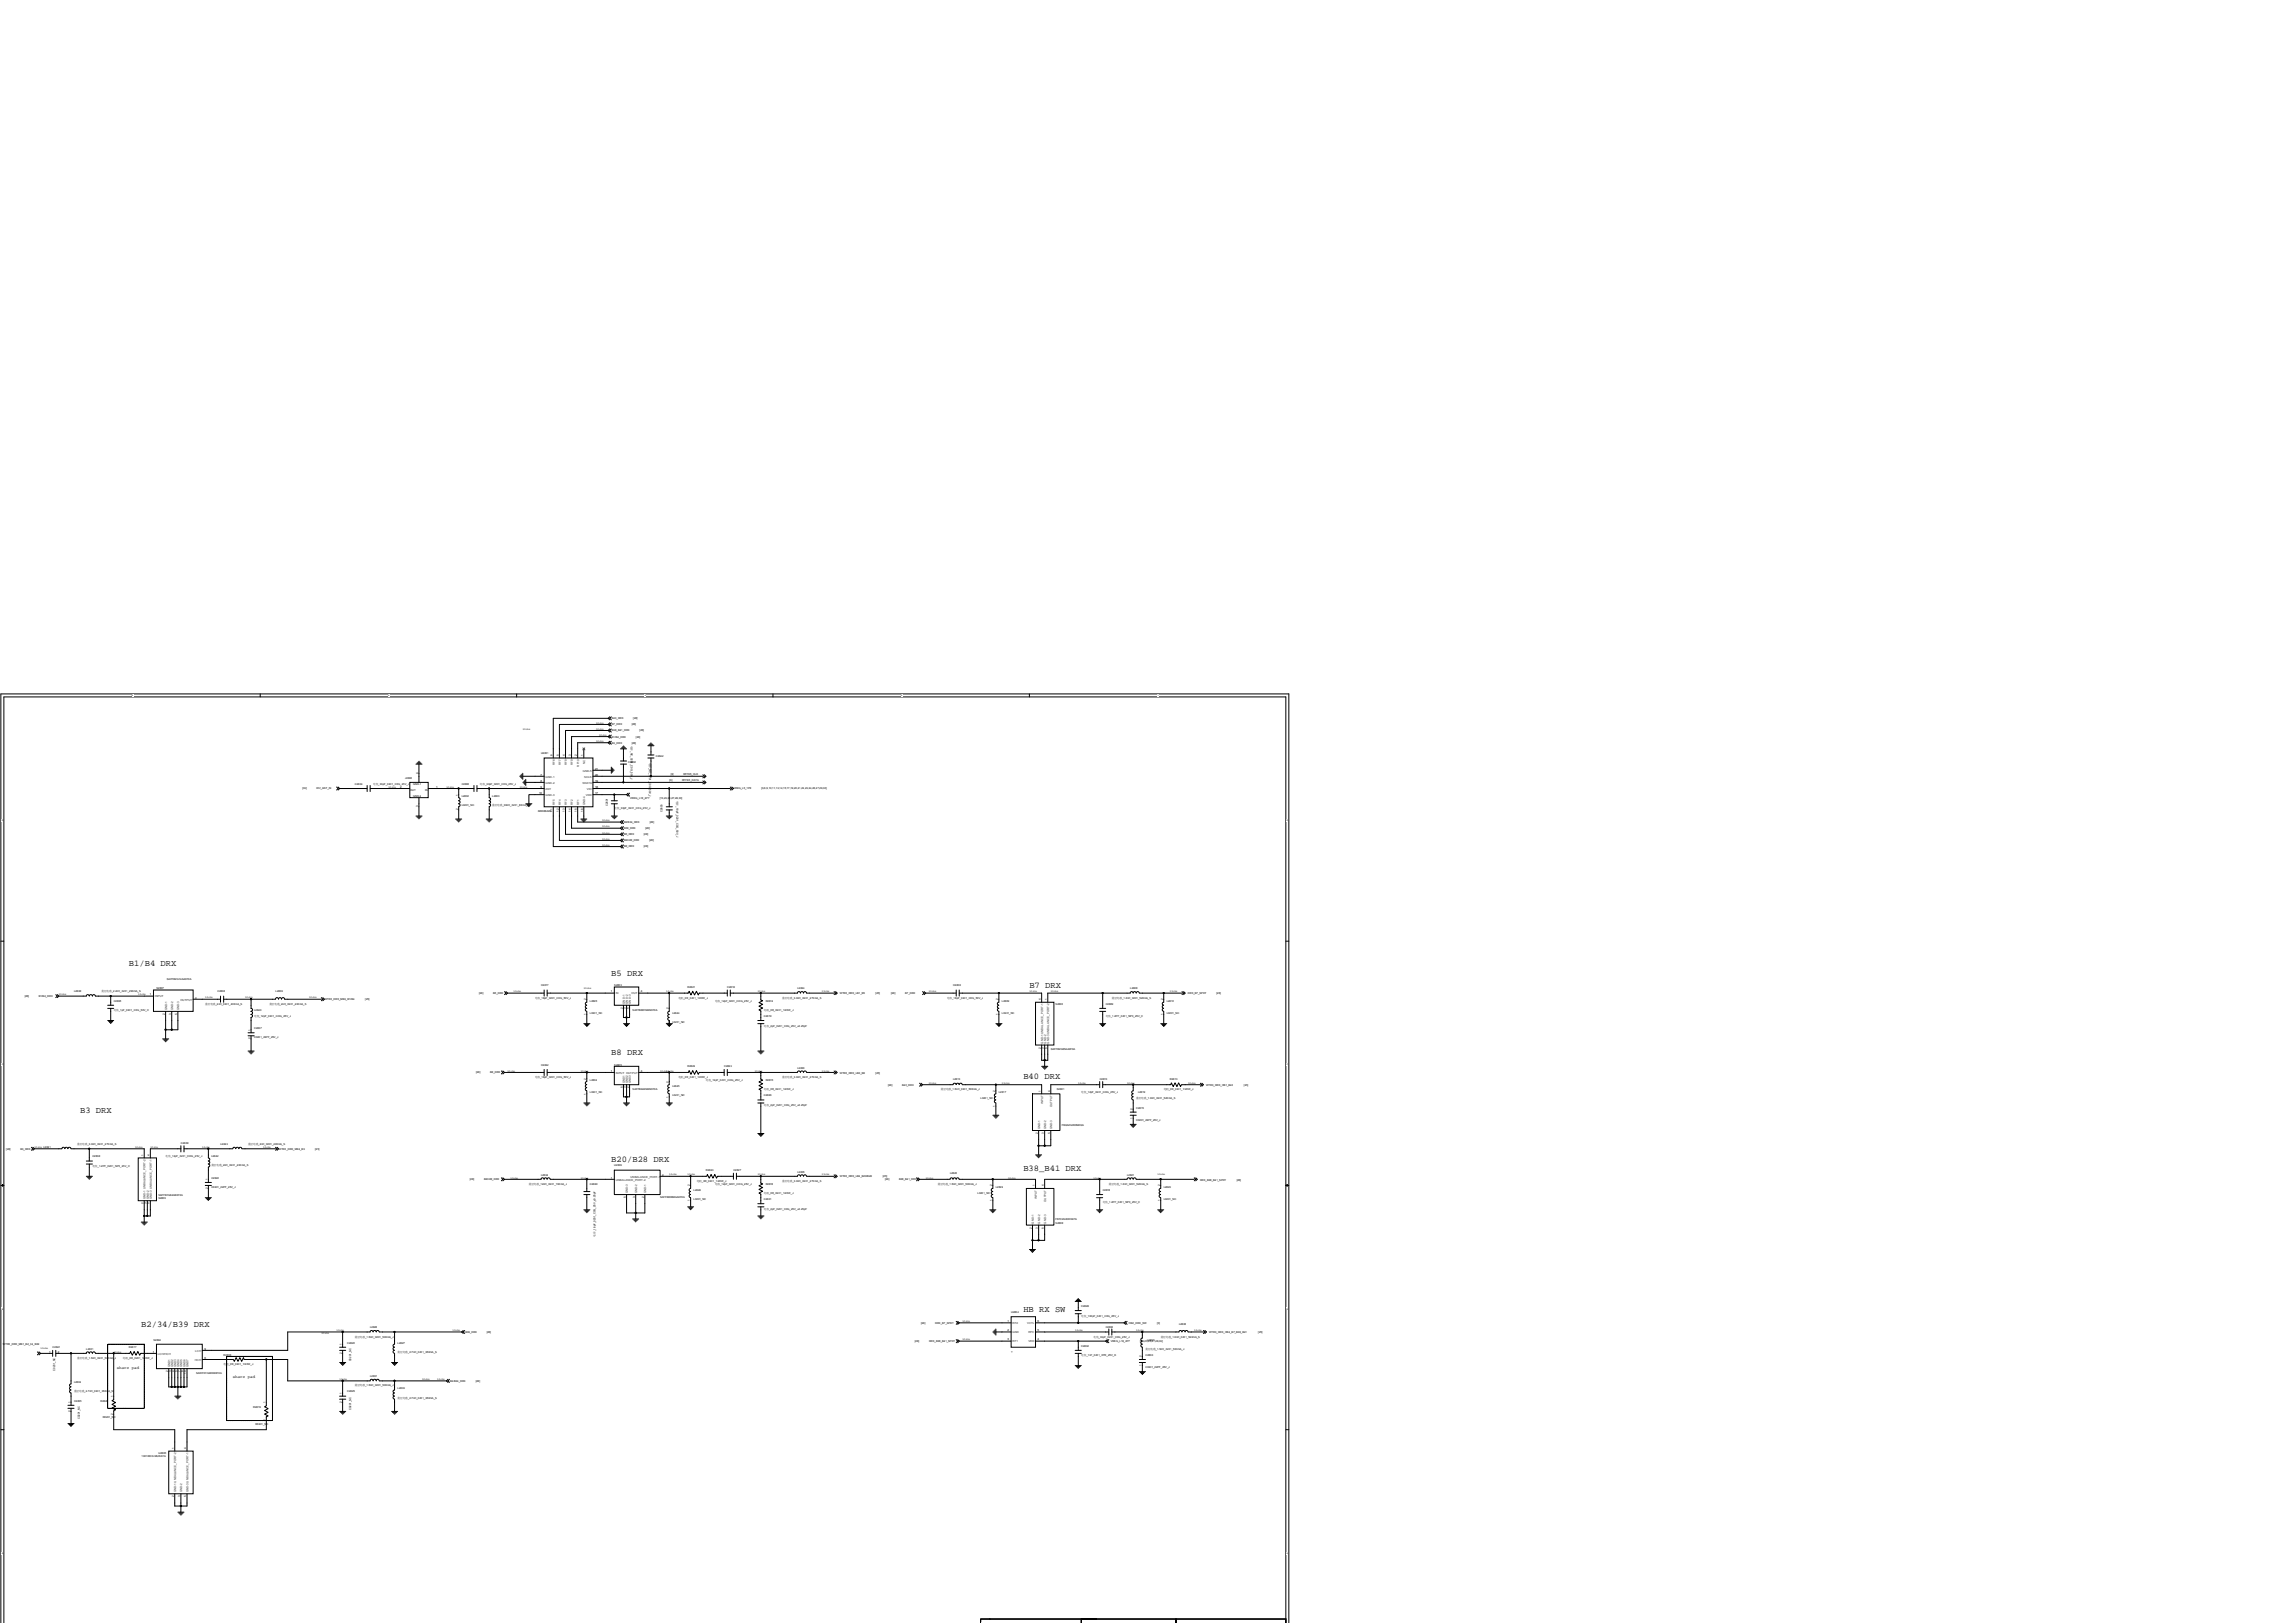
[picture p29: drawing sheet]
<svg xmlns="http://www.w3.org/2000/svg" width="420mm" height="297mm" viewBox="0 0 420 297" stroke-linecap="round" stroke-linejoin="round" font-family="sans-serif">
<defs><g id="words">
<g font-size="1.6">
<text x="23.6" y="176.9">B1/B4 DRX</text>
<text x="111.9" y="178.6">B5 DRX</text>
<text x="188.5" y="180.8">B7 DRX</text>
<text x="111.9" y="193.1">B8 DRX</text>
<text x="187.4" y="197.5">B40 DRX</text>
<text x="14.7" y="203.7">B3 DRX</text>
<text x="111.9" y="212.6">B20/B28 DRX</text>
<text x="187.4" y="214.3">B38_B41 DRX</text>
<text x="25.9" y="242.8">B2/34/B39 DRX</text>
<text x="187.4" y="240">HB RX SW</text>
</g>
<g font-size=".8">
<text x="21.4" y="250.5">share pad</text>
<text x="42.6" y="252.2">share pad</text>
</g>
<g font-size=".5">
<text x="112" y="131.6">B40_DRX</text>
<text x="115.9" y="131.6">[28]</text>
<text x="95.7" y="133.5">50ohm</text>
<text x="109.1" y="132.4">50ohm</text>
<text x="109.1" y="133.5">50ohm</text>
<text x="109.1" y="135.8">50ohm</text>
<text x="109.7" y="134.7">50ohm</text>
<text x="112" y="135">B1/B4_DRX</text>
<text x="112" y="133.9">B38_B41_DRX</text>
<text x="112" y="132.7">B7_DRX</text>
<text x="112" y="136.1">B3_DRX</text>
<text x="115.5" y="136.5" transform="rotate(90 115.5 136.5)">电容_NC_0201_C0G_50V_J</text>
<text x="115.6" y="132.7">[28]</text>
<text x="115.6" y="136.1">[28]</text>
<text x="116.4" y="135">[28]</text>
<text x="117.1" y="133.9">[28]</text>
<text x="65" y="143.6">C2834</text>
<text x="68.3" y="143.6">电容_33pF_0201_C0G_25V_J</text>
<text x="74.2" y="142.5">J2800</text>
<text x="75.6" y="143.6">GND-1</text>
<text x="76.6" y="141.7" transform="rotate(-90 76.6 141.7)">4</text>
<text x="84.5" y="143.6">C2800</text>
<text x="87.9" y="143.6">电容_33pF_0201_C0G_25V_J</text>
<text x="99" y="141.9">7</text>
<text x="99" y="143.1">8</text>
<text x="99" y="138">U2801</text>
<text x="101.2" y="138.3" transform="rotate(-90 101.2 138.3)">6</text>
<text x="102.3" y="138.3" transform="rotate(-90 102.3 138.3)">5</text>
<text x="103.4" y="138.3" transform="rotate(-90 103.4 138.3)">4</text>
<text x="104.5" y="138.3" transform="rotate(-90 104.5 138.3)">3</text>
<text x="105.6" y="138.3" transform="rotate(-90 105.6 138.3)">2</text>
<text x="106.8" y="138.3" transform="rotate(-90 106.8 138.3)">1</text>
<text x="108.9" y="141.9">20</text>
<text x="108.9" y="143.1">19</text>
<text x="108.9" y="140.8">21</text>
<text x="115" y="139.7">C2802</text>
<text x="118.8" y="139.6" transform="rotate(90 118.8 139.6)">电容_NC_0201_C0G_50V_J</text>
<text x="120.1" y="138.6">C2842</text>
<text x="122.6" y="142.9">[3]</text>
<text x="122.8" y="141.9">[3]</text>
<text x="124.9" y="142.9">RFFE5_DATA</text>
<text x="125.1" y="141.9">RFFE5_CLK</text>
<text x="55.4" y="144.5">[33]</text>
<text x="57.9" y="144.5">DIV_ANT_IN</text>
<text x="71.1" y="144.2">50ohm</text>
<text x="73.2" y="144.2">2</text>
<text x="75.1" y="144.8">OUT</text>
<text x="75.6" y="145.9">GND-2</text>
<text x="76.6" y="147.8" transform="rotate(-90 76.6 147.8)">3</text>
<text x="77.8" y="144.8">IN</text>
<text x="79.9" y="144.2">1</text>
<text x="81.7" y="144.2">50ohm</text>
<text x="83.9" y="148.3" transform="rotate(-90 83.9 148.3)">2</text>
<text x="83.9" y="145.6" transform="rotate(-90 83.9 145.6)">1</text>
<text x="84.5" y="145.9">L2802</text>
<text x="84.5" y="147.6">L0201_NC</text>
<text x="90.1" y="145.9">L2803</text>
<text x="90.1" y="147.6">叠层电感_39nH_0201_80mA_J</text>
<text x="95.2" y="144.2">50ohm</text>
<text x="98.5" y="148.7">MXD86A0S</text>
<text x="98.7" y="145.3">10</text>
<text x="99" y="144.2">9</text>
<text x="101.2" y="148.6" transform="rotate(-90 101.2 148.6)">11</text>
<text x="102.3" y="148.6" transform="rotate(-90 102.3 148.6)">12</text>
<text x="103.4" y="148.6" transform="rotate(-90 103.4 148.6)">13</text>
<text x="104.5" y="148.6" transform="rotate(-90 104.5 148.6)">14</text>
<text x="105.6" y="148.6" transform="rotate(-90 105.6 148.6)">15</text>
<text x="106.8" y="148.6" transform="rotate(-90 106.8 148.6)">16</text>
<text x="108.9" y="144.2">18</text>
<text x="108.9" y="145.3">17</text>
<text x="111.3" y="147.5" transform="rotate(-90 111.3 147.5)">C2801</text>
<text x="112.5" y="148.1">电容_33pF_0201_C0G_25V_J</text>
<text x="115.4" y="146.2">VREG_L18_2P7</text>
<text x="120.8" y="146.2">[13,23,25,27,28,33]</text>
<text x="121.3" y="148.6" transform="rotate(-90 121.3 148.6)">C2803</text>
<text x="123.9" y="146.6" transform="rotate(90 123.9 146.6)">电容_18pF_0201_C0G_50V_J</text>
<text x="134.3" y="144.4">VREG_L5_1P8</text>
<text x="139.4" y="144.4">[3,6,9,10,11,13,14,15,17,19,20,21,22,23,24,26,27,29,30]</text>
<text x="110.2" y="151.4">50ohm</text>
<text x="110.2" y="154.8">50ohm</text>
<text x="110.2" y="152.5">50ohm</text>
<text x="110.2" y="150.3">50ohm</text>
<text x="110.2" y="153.6">50ohm</text>
<text x="114.2" y="152.9">B5_DRX</text>
<text x="114.2" y="155.1">B8_DRX</text>
<text x="114.2" y="150.6">B2/B34_DRX</text>
<text x="114.2" y="151.7">B39_DRX</text>
<text x="114.2" y="154">B20/28_DRX</text>
<text x="117.9" y="152.9">[28]</text>
<text x="117.9" y="155.1">[28]</text>
<text x="118.2" y="151.7">[28]</text>
<text x="118.9" y="154">[28]</text>
<text x="118.9" y="150.6">[28]</text>
<text x="30.6" y="179.4">SAFFB2G14AA0F0A</text>
<text x="4.5" y="182.5">[28]</text>
<text x="7.1" y="182.5">B1/B4_DRX</text>
<text x="10.8" y="182.2">50ohm</text>
<text x="13.6" y="181.6">L2838</text>
<text x="18.6" y="181.6">叠层电感_2.2nH_0201_290mA_S</text>
<text x="20.8" y="183.3">C2835</text>
<text x="20.8" y="185.1">电容_1pF_0201_C0G_50V_C</text>
<text x="25.3" y="182.2">50ohm</text>
<text x="27.4" y="182.2">1</text>
<text x="28.6" y="181.1">S2807</text>
<text x="30.2" y="185.8" transform="rotate(-90 30.2 185.8)">2</text>
<text x="31.3" y="185.8" transform="rotate(-90 31.3 185.8)">3</text>
<text x="32.4" y="185.8" transform="rotate(-90 32.4 185.8)">5</text>
<text x="35.7" y="182.8">4</text>
<text x="37.6" y="182.7">50ohm</text>
<text x="37.6" y="183.9">叠层电感_2nH_0201_400mA_S</text>
<text x="39.8" y="181.6">C2836</text>
<text x="44.9" y="182.7">50ohm</text>
<text x="46.5" y="185">L2840</text>
<text x="49.3" y="183.9">叠层电感_2nH_0201_400mA_S</text>
<text x="50.5" y="181.6">L2839</text>
<text x="56.6" y="182.7">50ohm</text>
<text x="59.4" y="183.1">WTR0_DRX_MB3_B1/B4</text>
<text x="66.9" y="183.1">[25]</text>
<text x="87.7" y="181.9">[28]</text>
<text x="90.3" y="181.9">B5_DRX</text>
<text x="94" y="181.6">50ohm</text>
<text x="97.9" y="182.8">电容_18pF_0201_C0G_50V_J</text>
<text x="99" y="180.5">C2817</text>
<text x="106.9" y="181">50ohm</text>
<text x="107.3" y="185.8" transform="rotate(-90 107.3 185.8)">1</text>
<text x="107.3" y="183" transform="rotate(-90 107.3 183)">2</text>
<text x="108" y="183.3">L2825</text>
<text x="108" y="185.5">L0201_NC</text>
<text x="111.8" y="181.6">1</text>
<text x="112.5" y="180.5">S2803</text>
<text x="114" y="184.7" transform="rotate(-90 114 184.7)">2</text>
<text x="114.6" y="184.7" transform="rotate(-90 114.6 184.7)">3</text>
<text x="115.1" y="184.7" transform="rotate(-90 115.1 184.7)">5</text>
<text x="115.8" y="185">SAFFB881MAN0F0A</text>
<text x="117.3" y="181.6">4</text>
<text x="122" y="181.6">50ohm</text>
<text x="122.4" y="184.7" transform="rotate(-90 122.4 184.7)">2</text>
<text x="123.1" y="185.5">L2844</text>
<text x="124.2" y="182.8">电阻_0R_0201_1/20W_J</text>
<text x="125.9" y="180.8">R2821</text>
<text x="130.9" y="183.3">电容_12pF_0201_COG_25V_J</text>
<text x="133.1" y="180.8">C2818</text>
<text x="138.7" y="181.6">50ohm</text>
<text x="139.9" y="185">电阻_0R_0201_1/20W_J</text>
<text x="140.2" y="183.3">R2814</text>
<text x="143.2" y="182.8">叠层电感_3.3nH_0201_270mA_S</text>
<text x="146" y="181.1">L2824</text>
<text x="150.5" y="181.6">50ohm</text>
<text x="153.8" y="182">WTR0_DRX_LB1_B5</text>
<text x="160.3" y="182">[25]</text>
<text x="163.1" y="181.9">[28]</text>
<text x="165.7" y="181.9">B7_DRX</text>
<text x="170" y="181.6">50ohm</text>
<text x="173.4" y="182.8">电容_18pF_0201_C0G_50V_J</text>
<text x="174.5" y="180.5">C2808</text>
<text x="182.7" y="185.8" transform="rotate(-90 182.7 185.8)">1</text>
<text x="182.7" y="183" transform="rotate(-90 182.7 183)">2</text>
<text x="183.4" y="183.3">L2809</text>
<text x="183.4" y="185.5">L0201_NC</text>
<text x="188.5" y="181.6">50ohm</text>
<text x="190.6" y="183" transform="rotate(-90 190.6 183)">4</text>
<text x="191.7" y="183" transform="rotate(-90 191.7 183)">1</text>
<text x="192.4" y="181.6">50ohm</text>
<text x="193.3" y="183.9">S2800</text>
<text x="202.4" y="183.9">C2809</text>
<text x="203.5" y="182.8">叠层电感_1.0nH_0201_520mA_S</text>
<text x="206.9" y="181.1">L2808</text>
<text x="212.9" y="185.8" transform="rotate(-90 212.9 185.8)">1</text>
<text x="212.9" y="183" transform="rotate(-90 212.9 183)">2</text>
<text x="213.6" y="183.3">L2810</text>
<text x="213.6" y="185.5">L0201_NC</text>
<text x="214.2" y="181.6">50ohm</text>
<text x="217.5" y="182">DRX_B7_SPDT</text>
<text x="222.7" y="182">[28]</text>
<text x="45.8" y="190.2" transform="rotate(-90 45.8 190.2)">2</text>
<text x="45.8" y="188.6" transform="rotate(-90 45.8 188.6)">1</text>
<text x="46.5" y="186.1">电容_12pF_0201_COG_25V_J</text>
<text x="46.5" y="188.3">C2837</text>
<text x="46.5" y="190">C0201_22PF_25V_J</text>
<text x="122.4" y="187.5" transform="rotate(-90 122.4 187.5)">1</text>
<text x="123.1" y="187.2">L0201_NC</text>
<text x="139.9" y="186.1">C2819</text>
<text x="139.9" y="187.9">电容_2pF_0201_C0G_25V_±0.25pF</text>
<text x="190.6" y="191.9" transform="rotate(-90 190.6 191.9)">2</text>
<text x="191.1" y="191.9" transform="rotate(-90 191.1 191.9)">3</text>
<text x="191.7" y="191.9" transform="rotate(-90 191.7 191.9)">5</text>
<text x="202.4" y="186.1">电容_1.2PF_0201_NP0_25V_C</text>
<text x="87.2" y="196.4">[28]</text>
<text x="89.7" y="196.4">B8_DRX</text>
<text x="92.9" y="196.1">50ohm</text>
<text x="97.9" y="197.3">电容_18pF_0201_C0G_50V_J</text>
<text x="99" y="195.1">C2822</text>
<text x="106.3" y="196.1">50ohm</text>
<text x="107.3" y="197.6" transform="rotate(-90 107.3 197.6)">2</text>
<text x="108" y="197.8">L2832</text>
<text x="111.8" y="196.2">1</text>
<text x="112.5" y="195.1">S2805</text>
<text x="117.3" y="196.2">4</text>
<text x="120.8" y="196.1">50ohm</text>
<text x="122" y="196.1">50ohm</text>
<text x="124.2" y="197.3">电阻_0R_0201_1/20W_J</text>
<text x="125.9" y="195.3">R2822</text>
<text x="129.2" y="197.8">电容_12pF_0201_COG_25V_J</text>
<text x="132.6" y="195.3">C2823</text>
<text x="138.2" y="196.1">50ohm</text>
<text x="140.2" y="197.8">R2815</text>
<text x="143.2" y="197.3">叠层电感_3.3nH_0201_270mA_S</text>
<text x="146" y="195.6">L2830</text>
<text x="150.5" y="196.1">50ohm</text>
<text x="153.8" y="196.5">WTR0_DRX_LB3_B8</text>
<text x="160.3" y="196.5">[25]</text>
<text x="174.5" y="197.6">L2813</text>
<text x="192.4" y="192.3">SAFFB2G65AA0F0A</text>
<text x="201.3" y="197.6">C2813</text>
<text x="214.2" y="197.6">R2813</text>
<text x="107.3" y="200.3" transform="rotate(-90 107.3 200.3)">1</text>
<text x="108" y="200.1">L0201_NC</text>
<text x="114" y="199.2" transform="rotate(-90 114 199.2)">5</text>
<text x="114.6" y="199.2" transform="rotate(-90 114.6 199.2)">3</text>
<text x="115.1" y="199.2" transform="rotate(-90 115.1 199.2)">2</text>
<text x="115.8" y="199.5">SAFFB942MAN0F0A</text>
<text x="122.4" y="200.9" transform="rotate(-90 122.4 200.9)">1</text>
<text x="122.4" y="198.1" transform="rotate(-90 122.4 198.1)">2</text>
<text x="123.1" y="199">L2845</text>
<text x="123.1" y="200.6">L0201_NC</text>
<text x="139.9" y="200.6">C2826</text>
<text x="139.9" y="202.4">电容_2pF_0201_C0G_25V_±0.25pF</text>
<text x="139.9" y="199.5">电阻_0R_0201_1/20W_J</text>
<text x="162.6" y="198.7">[28]</text>
<text x="165.2" y="198.7">B40_DRX</text>
<text x="170" y="198.4">50ohm</text>
<text x="172.3" y="199.5">叠层电感_1.5nH_0201_500mA_J</text>
<text x="179.5" y="201.2">L0201_NC</text>
<text x="182.2" y="202.5" transform="rotate(-90 182.2 202.5)">1</text>
<text x="182.2" y="199.8" transform="rotate(-90 182.2 199.8)">2</text>
<text x="182.9" y="200.1">L2817</text>
<text x="183.4" y="198.4">50ohm</text>
<text x="190.6" y="199.8" transform="rotate(-90 190.6 199.8)">1</text>
<text x="192.2" y="199.8" transform="rotate(-90 192.2 199.8)">4</text>
<text x="193.5" y="199.5">S2801</text>
<text x="197.4" y="198.4">50ohm</text>
<text x="198" y="200.1">电容_12pF_0201_COG_25V_J</text>
<text x="206.3" y="198.4">50ohm</text>
<text x="207.3" y="203.2" transform="rotate(-90 207.3 203.2)">2</text>
<text x="208" y="201.2">叠层电感_1.0nH_0201_520mA_S</text>
<text x="208" y="202.9">C2815</text>
<text x="208.4" y="200.1">L2819</text>
<text x="213.1" y="199.5">电阻_0R_0201_1/20W_J</text>
<text x="217.5" y="198.4">50ohm</text>
<text x="220.8" y="198.7">WTR0_DRX_HB1_B40</text>
<text x="227.7" y="198.7">[25]</text>
<text x="14.1" y="209.6">叠层电感_3.3nH_0201_270mA_S</text>
<text x="33.1" y="209.3">C2839</text>
<text x="40.4" y="209.6">L2843</text>
<text x="45.4" y="209.6">叠层电感_2nH_0201_400mA_S</text>
<text x="190" y="207.6" transform="rotate(-90 190 207.6)">2</text>
<text x="191.1" y="207.6" transform="rotate(-90 191.1 207.6)">3</text>
<text x="192.2" y="207.6" transform="rotate(-90 192.2 207.6)">5</text>
<text x="194.4" y="206">F6QA2G350M2QA</text>
<text x="207.3" y="204.8" transform="rotate(-90 207.3 204.8)">1</text>
<text x="208" y="205.1">C0201_22PF_25V_J</text>
<text x="1.2" y="210.4">[28]</text>
<text x="3.7" y="210.4">B3_DRX</text>
<text x="6.3" y="210.1">50ohm L2841</text>
<text x="16.9" y="211.8">C2838</text>
<text x="16.9" y="213.6">电容_1.2PF_0201_NP0_25V_C</text>
<text x="24.7" y="210.1">50ohm</text>
<text x="26.3" y="211.5" transform="rotate(-90 26.3 211.5)">1</text>
<text x="27.4" y="211.5" transform="rotate(-90 27.4 211.5)">4</text>
<text x="27.5" y="210.1">50ohm</text>
<text x="30.3" y="211.8">电容_12pF_0201_COG_25V_J</text>
<text x="37" y="210.1">50ohm</text>
<text x="38.7" y="211.8">L2842</text>
<text x="38.7" y="213.5">叠层电感_2nH_0201_400mA_S</text>
<text x="38.7" y="215.7">C2840</text>
<text x="48.2" y="210.1">50ohm</text>
<text x="51.1" y="210.5">WTR0_DRX_MB2_B3</text>
<text x="57.7" y="210.5">[25]</text>
<text x="93.5" y="215.7">50ohm</text>
<text x="99" y="215.2">L2834</text>
<text x="106.3" y="215.7">50ohm</text>
<text x="111.8" y="215.7">1</text>
<text x="112.5" y="213.5">U2803</text>
<text x="121.2" y="215.2">4</text>
<text x="122.5" y="215.1">50ohm</text>
<text x="125.9" y="215.1">50ohm</text>
<text x="129.2" y="214.3">R2823</text>
<text x="134.3" y="214.3">C2827</text>
<text x="138.7" y="215.1">50ohm</text>
<text x="146" y="214.6">L2835</text>
<text x="150.5" y="215.1">50ohm</text>
<text x="153.8" y="215.5">WTR0_DRX_LB2_B20/B28</text>
<text x="161.6" y="215.5">[25]</text>
<text x="169.5" y="215.7">50ohm</text>
<text x="173.9" y="214.9">L2820</text>
<text x="184.6" y="215.7">50ohm</text>
<text x="200.2" y="215.7">50ohm</text>
<text x="206.3" y="215.2">L2821</text>
<text x="211.9" y="215.1">50ohm</text>
<text x="26.3" y="220.4" transform="rotate(-90 26.3 220.4)">2</text>
<text x="26.8" y="220.4" transform="rotate(-90 26.8 220.4)">3</text>
<text x="27.4" y="220.4" transform="rotate(-90 27.4 220.4)">5</text>
<text x="29" y="219.5">S2806</text>
<text x="29" y="218.9">SAFFB1G84AB0F0A</text>
<text x="38" y="217.6" transform="rotate(-90 38 217.6)">2</text>
<text x="38" y="216" transform="rotate(-90 38 216)">1</text>
<text x="38.7" y="217.4">C0201_22PF_25V_J</text>
<text x="86" y="216">[28]</text>
<text x="88.6" y="216">B20/28_DRX</text>
<text x="96.8" y="216.9">叠层电感_12nH_0201_160mA_J</text>
<text x="108" y="216.9">C2829</text>
<text x="114.6" y="219.3" transform="rotate(-90 114.6 219.3)">5</text>
<text x="116.3" y="219.3" transform="rotate(-90 116.3 219.3)">3</text>
<text x="117.9" y="219.3" transform="rotate(-90 117.9 219.3)">2</text>
<text x="120.9" y="219.2">SAFFB806MAA0F0A</text>
<text x="126.3" y="219.9" transform="rotate(-90 126.3 219.9)">1</text>
<text x="126.3" y="217.1" transform="rotate(-90 126.3 217.1)">2</text>
<text x="127" y="218">L2846</text>
<text x="127" y="219.6">L0201_NC</text>
<text x="127.6" y="216.3">电阻_0R_0201_1/20W_J</text>
<text x="130.9" y="216.9">电容_12pF_0201_COG_25V_J</text>
<text x="139.9" y="218.5">电阻_0R_0201_1/20W_J</text>
<text x="139.9" y="219.6">C2831</text>
<text x="139.9" y="221.4">电容_2pF_0201_C0G_25V_±0.25pF</text>
<text x="140.2" y="216.9">R2816</text>
<text x="143.2" y="216.3">叠层电感_3.3nH_0201_270mA_S</text>
<text x="162" y="216">[28]</text>
<text x="164.6" y="216">B38_B41_DRX</text>
<text x="171.7" y="216.9">叠层电感_1.5nH_0201_500mA_J</text>
<text x="179" y="218.5">L0201_NC</text>
<text x="181.6" y="219.9" transform="rotate(-90 181.6 219.9)">1</text>
<text x="181.6" y="217.1" transform="rotate(-90 181.6 217.1)">2</text>
<text x="182.3" y="217.4">L2822</text>
<text x="189.5" y="217.1" transform="rotate(-90 189.5 217.1)">1</text>
<text x="191.1" y="217.1" transform="rotate(-90 191.1 217.1)">4</text>
<text x="201.9" y="218">C2816</text>
<text x="201.9" y="220.2">电容_1.2PF_0201_NP0_25V_C</text>
<text x="203" y="216.9">叠层电感_1.0nH_0201_520mA_S</text>
<text x="212.4" y="219.9" transform="rotate(-90 212.4 219.9)">1</text>
<text x="212.4" y="217.1" transform="rotate(-90 212.4 217.1)">2</text>
<text x="213.1" y="217.4">L2823</text>
<text x="213.1" y="219.6">L0201_NC</text>
<text x="219.7" y="216.1">DRX_B38_B41_SPDT</text>
<text x="226.4" y="216.1">[28]</text>
<text x="109" y="226.4" transform="rotate(-90 109 226.4)">电容_1.8pF_0201_C0G_25V_±0.25pF</text>
<text x="188.9" y="224.9" transform="rotate(-90 188.9 224.9)">2</text>
<text x="190" y="224.9" transform="rotate(-90 190 224.9)">3</text>
<text x="191.1" y="224.9" transform="rotate(-90 191.1 224.9)">5</text>
<text x="193.3" y="224">S2808</text>
<text x="193.3" y="223.3">F6FC2G600H4PA</text>
<text x="198" y="239.2">C2828</text>
<text x="28.1" y="245.3">S2804</text>
<text x="58.8" y="244.2">50ohm</text>
<text x="61.6" y="243.6">50ohm</text>
<text x="63.6" y="245.9">C2820</text>
<text x="65" y="244.8">叠层电感_1.5nH_0201_500mA_J</text>
<text x="67.8" y="243.1">L2826</text>
<text x="72.8" y="245.9">L2827</text>
<text x="82.9" y="243.6">50ohm</text>
<text x="85.2" y="243.9">B39_DRX</text>
<text x="89.1" y="243.9">[28]</text>
<text x="167.5" y="245.6">[28]</text>
<text x="168.6" y="242.3">[28]</text>
<text x="170.1" y="245.6">DRX_B38_B41_SPDT</text>
<text x="171.2" y="242.3">DRX_B7_SPDT</text>
<text x="176.2" y="242">50ohm</text>
<text x="176.2" y="245.3">50ohm</text>
<text x="184.5" y="242">1</text>
<text x="184.5" y="243.6">2</text>
<text x="184.5" y="245.3">3</text>
<text x="185.1" y="240.3">U2804</text>
<text x="190" y="245.3">4</text>
<text x="190" y="243.6">5</text>
<text x="190" y="242">6</text>
<text x="196.8" y="243.6">50ohm</text>
<text x="198" y="241">电容_100pF_0201_C0G_25V_J</text>
<text x="200.2" y="244.8">电容_33pF_0201_C0G_25V_J</text>
<text x="202.4" y="243.1">C2830</text>
<text x="203.3" y="245.6">VREG_L18_2P7</text>
<text x="206.7" y="242.3">HB2_DRX_SW</text>
<text x="208" y="243.6">50ohm</text>
<text x="208.8" y="245.6">[13,23,25,27,28,33]</text>
<text x="210" y="245.3">L2837</text>
<text x="211.8" y="242.3">[3]</text>
<text x="212.5" y="244.8">叠层电感_1.0nH_0201_520mA_S</text>
<text x="215.8" y="242.5">L2836</text>
<text x="218.6" y="243.6">50ohm</text>
<text x="221.4" y="244">WTR0_DRX_HB2_B7_B38_B41</text>
<text x="230.4" y="244">[25]</text>
<text x=".5" y="246.2">WTR0_DRX_MB1_B2_34_B39</text>
<text x="7.4" y="247">50ohm</text>
<text x="9" y="247.6">1</text>
<text x="9.6" y="246.7">C2841</text>
<text x="10.1" y="250.9" transform="rotate(-90 10.1 250.9)">C0201_NC</text>
<text x="10.6" y="247.6">2</text>
<text x="14.1" y="248.7">叠层电感_1.5nH_0201_500mA_J</text>
<text x="15.8" y="247">L2801</text>
<text x="20.8" y="247.5">50ohm</text>
<text x="22.5" y="248.7">电阻_0R_0201_1/20W_J</text>
<text x="23.6" y="246.7">R2817</text>
<text x="28" y="247.6">1</text>
<text x="30.8" y="251.2" transform="rotate(-90 30.8 251.2)">2</text>
<text x="31.3" y="251.2" transform="rotate(-90 31.3 251.2)">3</text>
<text x="31.9" y="251.2" transform="rotate(-90 31.9 251.2)">4</text>
<text x="32.4" y="251.2" transform="rotate(-90 32.4 251.2)">5</text>
<text x="33" y="251.2" transform="rotate(-90 33 251.2)">7</text>
<text x="33.6" y="251.2" transform="rotate(-90 33.6 251.2)">8</text>
<text x="34.1" y="251.5" transform="rotate(-90 34.1 251.5)">10</text>
<text x="35.9" y="251.5">SAWFD1G90KE0F0A</text>
<text x="37.4" y="248.7">6</text>
<text x="37.4" y="247">9</text>
<text x="40.9" y="248.1">R2818</text>
<text x="40.9" y="249.8">电阻_0R_0201_1/20W_J</text>
<text x="62.6" y="247.8" transform="rotate(-90 62.6 247.8)">2</text>
<text x="62.6" y="246.2" transform="rotate(-90 62.6 246.2)">1</text>
<text x="64.3" y="249.2" transform="rotate(-90 64.3 249.2)">C0201_NC</text>
<text x="72.8" y="247.6">叠层电感_2.7nH_0201_350mA_S</text>
<text x="185.1" y="247.6">?</text>
<text x="198" y="246.5">C2832</text>
<text x="198" y="248.2">电容_1nF_0201_X7R_25V_K</text>
<text x="209" y="250" transform="rotate(-90 209 250)">1</text>
<text x="209" y="248.4" transform="rotate(-90 209 248.4)">2</text>
<text x="209.7" y="247">叠层电感_1.5nH_0201_500mA_J</text>
<text x="209.7" y="248.1">C2833</text>
<text x="209.7" y="250.4">C0201_22PF_25V_J</text>
<text x="12.9" y="256.8" transform="rotate(-90 12.9 256.8)">1</text>
<text x="13.6" y="256.5">C2805</text>
<text x="13.6" y="253.2">L2804</text>
<text x="13.6" y="254.8">叠层电感_2.7nH_0201_350mA_S</text>
<text x="18.4" y="256.5">R2820</text>
<text x="20.7" y="255.7" transform="rotate(-90 20.7 255.7)">1</text>
<text x="46.4" y="257.6">R2819</text>
<text x="48.6" y="256.8" transform="rotate(-90 48.6 256.8)">1</text>
<text x="62.2" y="252.6">50ohm</text>
<text x="62.6" y="256.8" transform="rotate(-90 62.6 256.8)">2</text>
<text x="62.6" y="255.1" transform="rotate(-90 62.6 255.1)">1</text>
<text x="63.6" y="254.8">C2825</text>
<text x="65" y="253.7">叠层电感_1.5nH_0201_500mA_J</text>
<text x="67.8" y="252.1">L2831</text>
<text x="72.8" y="254.3">L2833</text>
<text x="72.8" y="256">叠层电感_2.7nH_0201_350mA_S</text>
<text x="77.3" y="252.6">50ohm</text>
<text x="80.1" y="252.6">50ohm</text>
<text x="82.4" y="252.9">B2/B34_DRX</text>
<text x="87.1" y="252.9">[28]</text>
<text x="12.9" y="258.4" transform="rotate(-90 12.9 258.4)">2</text>
<text x="14.6" y="259.8" transform="rotate(-90 14.6 259.8)">C0201_NC</text>
<text x="18.8" y="259.6">R0201_NC</text>
<text x="20.7" y="259" transform="rotate(-90 20.7 259)">2</text>
<text x="46.7" y="260.7">R0201_NC</text>
<text x="48.6" y="260.1" transform="rotate(-90 48.6 260.1)">2</text>
<text x="64.3" y="258.1" transform="rotate(-90 64.3 258.1)">C0201_NC</text>
<text x="25.9" y="266.7">13010603+MURATA</text>
<text x="29" y="266">U2805</text>
<text x="31.9" y="265.2" transform="rotate(-90 31.9 265.2)">1</text>
<text x="34.1" y="265.2" transform="rotate(-90 34.1 265.2)">4</text>
<text x="31.9" y="274.1" transform="rotate(-90 31.9 274.1)">2</text>
<text x="33" y="274.1" transform="rotate(-90 33 274.1)">3</text>
<text x="34.1" y="274.1" transform="rotate(-90 34.1 274.1)">5</text>
</g>
<g font-size=".5" fill="#333">
<text x="99.9" y="142.3">GND-1</text>
<text x="99.9" y="143.4">GND-2</text>
<text x="101.5" y="140" transform="rotate(-90 101.5 140)">RF6</text>
<text x="102.7" y="140" transform="rotate(-90 102.7 140)">RF7</text>
<text x="103.8" y="140" transform="rotate(-90 103.8 140)">RF8</text>
<text x="104.9" y="140" transform="rotate(-90 104.9 140)">RF9</text>
<text x="106" y="140.3" transform="rotate(-90 106 140.3)">RF10</text>
<text x="106.6" y="143.4">SDATA</text>
<text x="106.7" y="141.2">GND-5</text>
<text x="107" y="142.3">SCLK</text>
<text x="107.1" y="139.8" transform="rotate(-90 107.1 139.8)">NC</text>
<text x="99.9" y="144.5">ANT</text>
<text x="99.9" y="145.7">GND-3</text>
<text x="101.5" y="147.4" transform="rotate(-90 101.5 147.4)">RF5</text>
<text x="102.7" y="147.4" transform="rotate(-90 102.7 147.4)">RF4</text>
<text x="103.8" y="147.4" transform="rotate(-90 103.8 147.4)">RF3</text>
<text x="104.9" y="147.4" transform="rotate(-90 104.9 147.4)">RF2</text>
<text x="106" y="147.4" transform="rotate(-90 106 147.4)">RF1</text>
<text x="107.1" y="147.4" transform="rotate(-90 107.1 147.4)">GND-4</text>
<text x="107.2" y="145.7">VDD</text>
<text x="107.4" y="144.5">VIO</text>
<text x="28.4" y="182.5">INPUT</text>
<text x="30.6" y="184.8" transform="rotate(-90 30.6 184.8)">GND-1</text>
<text x="31.7" y="184.8" transform="rotate(-90 31.7 184.8)">GND-2</text>
<text x="32.8" y="184.8" transform="rotate(-90 32.8 184.8)">GND-3</text>
<text x="33" y="183.1">OUTPUT</text>
<text x="112.7" y="182">IN</text>
<text x="114.4" y="183.7" transform="rotate(-90 114.4 183.7)">GND-1</text>
<text x="115" y="183.7" transform="rotate(-90 115 183.7)">GND-2</text>
<text x="115.5" y="183.7" transform="rotate(-90 115.5 183.7)">GND-3</text>
<text x="115.6" y="182">OUT</text>
<text x="191" y="191" transform="rotate(-90 191 191)">GND-1 UNBALANCE_PORT-1</text>
<text x="191.5" y="191" transform="rotate(-90 191.5 191)">GND-2</text>
<text x="192.1" y="191" transform="rotate(-90 192.1 191)">GND-3 UNBALANCE_PORT-2</text>
<text x="112.7" y="196.5">INPUT OUTPUT</text>
<text x="114.4" y="198.2" transform="rotate(-90 114.4 198.2)">GND1</text>
<text x="115" y="198.2" transform="rotate(-90 115 198.2)">GND2</text>
<text x="115.5" y="198.2" transform="rotate(-90 115.5 198.2)">GND3</text>
<text x="191" y="202.1" transform="rotate(-90 191 202.1)">INPUT</text>
<text x="192.6" y="202.6" transform="rotate(-90 192.6 202.6)">OUTPUT</text>
<text x="190.4" y="206.6" transform="rotate(-90 190.4 206.6)">GND-1</text>
<text x="191.5" y="206.6" transform="rotate(-90 191.5 206.6)">GND-2</text>
<text x="192.6" y="206.6" transform="rotate(-90 192.6 206.6)">GND-3</text>
<text x="115.4" y="215.5">UNBALANCE_PORT-1</text>
<text x="26.7" y="219.5" transform="rotate(-90 26.7 219.5)">GND-1 UNBALANCE_PORT-2</text>
<text x="27.2" y="219.5" transform="rotate(-90 27.2 219.5)">GND-2</text>
<text x="27.8" y="219.5" transform="rotate(-90 27.8 219.5)">GND-3 UNBALANCE_PORT-1</text>
<text x="112.7" y="216.1">UNBALANCE_PORT-2</text>
<text x="115" y="218.4" transform="rotate(-90 115 218.4)">GND-3</text>
<text x="116.6" y="218.4" transform="rotate(-90 116.6 218.4)">GND-2</text>
<text x="118.3" y="218.4" transform="rotate(-90 118.3 218.4)">GND-1</text>
<text x="189.8" y="219.4" transform="rotate(-90 189.8 219.4)">INPUT</text>
<text x="191.5" y="219.9" transform="rotate(-90 191.5 219.9)">OUTPUT</text>
<text x="189.3" y="223.9" transform="rotate(-90 189.3 223.9)">GND-1</text>
<text x="190.4" y="223.9" transform="rotate(-90 190.4 223.9)">GND-2</text>
<text x="191.5" y="223.9" transform="rotate(-90 191.5 223.9)">GND-3</text>
<text x="185.4" y="242.3">RF2</text>
<text x="185.4" y="244">GND</text>
<text x="185.4" y="245.7">RF1</text>
<text x="188.1" y="242.3">VCTL</text>
<text x="188.3" y="245.7">VDD</text>
<text x="188.3" y="244">RFC</text>
<text x="28.9" y="247.9">LCH/HCH</text>
<text x="31.1" y="250.2" transform="rotate(-90 31.1 250.2)">GND1</text>
<text x="31.7" y="250.2" transform="rotate(-90 31.7 250.2)">GND2</text>
<text x="32.2" y="250.2" transform="rotate(-90 32.2 250.2)">GND3</text>
<text x="32.8" y="250.2" transform="rotate(-90 32.8 250.2)">GND4</text>
<text x="33.4" y="250.2" transform="rotate(-90 33.4 250.2)">GND5</text>
<text x="33.9" y="250.2" transform="rotate(-90 33.9 250.2)">GND6</text>
<text x="34.5" y="250.2" transform="rotate(-90 34.5 250.2)">GND7</text>
<text x="35.7" y="249">HCH</text>
<text x="35.8" y="247.4">LCH</text>
<text x="32.2" y="273.1" transform="rotate(-90 32.2 273.1)">GND-1 UNBALANCE_PORT-2</text>
<text x="33.4" y="273.1" transform="rotate(-90 33.4 273.1)">GND-2</text>
<text x="34.5" y="273.1" transform="rotate(-90 34.5 273.1)">GND-3 UNBALANCE_PORT-1</text>
</g>
<g font-size=".4">
<text x="24.2" y="127.4">5</text>
<text x="71.1" y="127.4">4</text>
<text x="118" y="127.4">3</text>
<text x="165" y="127.4">2</text>
<text x="211.9" y="127.4">1</text>
<text x=".3" y="150.3">D</text>
<text x="235.6" y="150.3">D</text>
<text x=".3" y="195">C</text>
<text x="235.6" y="195">C</text>
<text x=".3" y="239.7">B</text>
<text x="235.6" y="239.7">B</text>
<text x=".3" y="284.4">A</text>
<text x="235.6" y="284.4">A</text>
</g>
</g></defs>
<path d="M.2 297v-170h235.8v170M.7 297v-169.4h234.7v169.4" fill="none" stroke="#000" stroke-width=".18"/>
<path d="M24.2 127.1h.2v.4h-.2z" fill="#fff"/>
<path d="M47.6 127v.6" fill="none" stroke="#000" stroke-width=".18"/>
<path d="M71.1 127.1h.2v.4h-.2z" fill="#fff"/>
<path d="M94.6 127v.6" fill="none" stroke="#000" stroke-width=".18"/>
<path d="M118 127.1h.2v.4h-.2z" fill="#fff"/>
<path d="M141.5 127v.6" fill="none" stroke="#000" stroke-width=".18"/>
<path d="M165 127.1h.2v.4h-.2z" fill="#fff"/>
<path d="M188.5 127v.6" fill="none" stroke="#000" stroke-width=".18"/>
<g fill="#fff">
<path d="M211.9 127.1h.2v.4h-.2z"/>
<path d="M.3 149.9h.3v.4h-.3z"/>
<path d="M235.6 149.9h.2v.4h-.2z"/>
<path d="M.3 194.6h.3v.5h-.3z"/>
<path d="M235.6 194.6h.2v.5h-.2z"/>
</g>
<path d="M.2 172.3h.5M235.4 172.3h.6" fill="none" stroke="#000" stroke-width=".18"/>
<g fill="#fff">
<path d="M.3 239.3h.3v.5h-.3z"/>
<path d="M235.6 239.3h.2v.5h-.2z"/>
</g>
<path d="M.2 217h.5M235.4 217h.6" fill="none" stroke="#000" stroke-width=".18"/>
<path d="M.4 216.8l.3 .2-.3 .1zM235.4 217l.3-.2v.3z" fill="#000" stroke="#000" stroke-width=".18"/>
<g fill="#fff">
<path d="M.3 284h.2v.5h-.2z"/>
<path d="M235.6 284h.2v.5h-.2z"/>
</g>
<g fill="none" stroke="#000" stroke-width=".18">
<path d="M76.1 139.8h1.2M76.3 139.7h.8M76.5 139.5h.4M76.7 139.3h.1M76.7 139.8v3.4M99.6 138.7h9v9h-9zM106.9 137.1v1.6M111.3 131.5h-10v7.2M111.3 134.8l.3 .3M111.3 133.7l.3 .3M111.3 132.6l.3 .3M111.3 131.5l.3 .2"/>
<path d="M111.3 135.9l.3 .3M111.3 133.7h-7.8v5M111.3 132.6h-8.9v6.1M111.3 134.8h-6.7v3.9M111.3 135.9h-5.5v2.8M111.6 134.5l-.3 .3M111.6 133.4l-.3 .3M111.6 132.3l-.3 .3M111.6 131.2l-.3 .3M111.6 135.7l-.3 .2M111.9 134.5l-.3 .3 .3 .3M111.9 133.4l-.3 .3 .3 .3"/>
<path d="M111.9 132.3l-.3 .3 .3 .3M111.9 131.2l-.3 .3 .3 .2M111.9 135.7l-.3 .2 .3 .3M113.6 137.1h1.1M113.6 139.8h1.1M113.6 139.3h1.1M113.8 136.9h.7M113.9 136.7h.5M114.1 136.5h.1M114.1 139.8h.1M114.1 139.3h.1M114.1 139.8v3.4"/>
<path d="M114.1 137.1v2.2M118.6 136.5h1.1M118.6 138.7h1.1M118.6 138.2h1.1M118.8 136.3h.8M118.9 136.2h.5M119.1 136h.1M119.2 138.7h.1M119.2 138.2h.1M119.2 138.7v3.4M119.2 136.5v1.7M61.6 144l.3 .3-.3 .3"/>
<path d="M61.9 144l.3 .3M62.2 144.3l-.3 .3M62.2 144.3h5M67.2 144.3h.1M67.2 143.8v1.1M67.8 144.3h7.2M67.8 143.8v1.1M67.8 144.3h.1M75 143.2h3.4v2.8h-3.4zM76.1 149.4h1.2M76.3 149.5h.8M76.5 149.7h.4"/>
<path d="M76.7 149.8h.1M76.7 146v3.4M78.4 144.3h5.6M83.4 149.9h1.1M83.6 150.1h.8M83.7 150.2h.5M83.9 150.4h.1M84 146h.1a.27 .27 0 0 1 .1 .3 .27 .27 0 0 1-.2 .2l.1 .1a.26 .26 0 0 1 .1 .3 .26 .26 0 0 1-.2 .2h.1a.26 .26 0 0 1 .1 .3 .26 .26 0 0 1-.2 .2M84 147.7h.1M84 146h.1M84 144.3v1.7M84 147.7v2.2"/>
<path d="M86.8 144.3h.1M86.8 143.8v1.1M86.8 144.3h-2.8M87.3 143.8v1.1M87.3 144.3h.1M87.3 144.3h2.3M89 149.9h1.1M89.2 150.1h.7M89.3 150.2h.5M89.5 150.4h.1M89.5 146h.2a.27 .27 0 0 1 .1 .3 .27 .27 0 0 1-.3 .2l.2 .1a.26 .26 0 0 1 .1 .3 .26 .26 0 0 1-.3 .2h.2a.26 .26 0 0 1 .1 .3 .26 .26 0 0 1-.3 .2M89.6 147.7h.1"/>
<path d="M89.6 146h.1M89.6 147.7v2.2M95.2 142v.1M95.4 141.9v.4M95.5 141.7v.8M95.7 141.5v1.1M95.7 142.1h3.9M95.8 143.1v.2M95.9 143v.4M96.1 142.8v.8M96.3 147.1h1.1M96.3 142.6v1.2"/>
<path d="M96.3 143.2h3.3M96.4 147.3h.8M96.6 147.4h.4M96.8 147.6h.1M99.6 144.3h-10v1.7M99.6 145.4h-2.8v1.7M101.3 147.7v7.2h12.3M102.4 147.7v6.1h11.2M103.5 147.7v5h10.1M104.6 147.7v3.9h9M105.8 147.7v2.8h7.8M106.3 149.9h1.1"/>
<path d="M106.5 150.1h.8M106.6 150.2h.5M106.8 150.4h.1M106.9 147.7v2.2M108.6 144.3h13.9M108.6 143.2h20.1M108.6 142.1h10.6M108.6 141h3.3M111.9 140.4v1.1M111.9 149.4h1.1M111.9 147.1h1.1M111.9 146.6h1.1"/>
<path d="M112.1 140.6v.8M112.1 149.5h.7M112.2 140.7v.5M112.2 149.7h.5M112.4 140.9v.1M112.4 149.8h.1M112.5 145.4h-3.9M112.5 147.1h.1M112.5 146.6h.1M112.5 147.1v2.3M113.6 152.7l.3 .3M113.6 154.9l.3 .3"/>
<path d="M113.6 150.5l.3 .2M113.6 151.6l.3 .2M113.6 153.8l.3 .3M113.9 152.4l-.3 .3M113.9 154.6l-.3 .3M113.9 150.2l-.3 .3M113.9 151.3l-.3 .3M113.9 153.5l-.3 .3M114.1 152.4l-.2 .3 .2 .3M114.1 154.6l-.2 .3 .2 .3M114.1 150.2l-.2 .3 .2 .2M114.1 151.3l-.2 .3 .2 .2"/>
<path d="M114.1 153.5l-.2 .3 .2 .3M114.7 145.4l.3 .3M114.7 145.4h-2.2v1.2M115 145.2l-.3 .2M115.3 145.2l-.3 .2 .3 .3M119.2 142.1h9.5M122 147.7h1.1M122 148.2h1.1M122 149.4h1.1M122.1 149.5h.8M122.3 149.7h.5M122.5 149.8h.1"/>
<path d="M122.5 147.7h.1M122.5 148.2h.1M122.5 148.2v1.2M128.7 141.8l.3 .3-.3 .3M128.7 142.9l.3 .3-.3 .3M129 141.8l.2 .3-.2 .3M129 142.9l.2 .3-.2 .3M133.7 144l.3 .3-.3 .3M133.7 144.3h-11.2v3.4M134 144l.3 .3-.3 .3M10.2 182l.3 .3-.3 .3M10.5 182l.3 .3"/>
<path d="M10.8 182.3l-.3 .3M10.8 182.3h5M15.8 182.3l.3-.3 .2 .3 .2-.2h.3l.1 .2M15.8 182.3h.1M16.9 182.3l.3-.3 .3 .3M17.5 182.3h.1M19.7 184h1.1M19.7 184.6h1.1M19.7 186.8h1.1M19.9 186.9h.7M20 187.1h.5M20.2 187.3h.1"/>
<path d="M20.3 182.3v1.7M20.3 182.3h-2.8M20.3 182.3h7.8M20.3 184h.1M20.3 184.6h.1M20.3 184.6v2.2M28.1 181.2h7.3v3.9h-7.3zM28.1 183.4h.1M28.1 182.9h.1M28.1 182.3h.1M29.8 190.1h1.1M29.9 190.3h.8"/>
<path d="M30.1 190.5h.5M30.3 190.6h.1M30.3 185.1v3.4M30.3 188.5v1.6M30.3 188.5h1.1M31.4 185.1v3.4M31.4 183.4h.1M31.4 182.9h.1M32.6 185.1v3.4h-1.2M35.4 182.9h5M40.4 182.9h.1M40.4 182.3v1.1"/>
<path d="M40.9 182.3v1.1M40.9 182.9h.1M40.9 182.9h5.1M45.4 189h1.1M45.4 189.6h1.1M45.4 192.4h1.1M45.6 192.5h.8M45.8 192.7h.4M45.9 192.9h.1M45.9 184.6a.27 .27 0 0 1 .3 .2 .27 .27 0 0 1-.3 .3 .29 .29 0 0 1 .3 .3 .29 .29 0 0 1-.3 .3M45.9 185.7a.27 .27 0 0 1 .3 .2 .27 .27 0 0 1-.3 .3M46 189h.1"/>
<path d="M46 189.6h.1M46 186.2v2.8M46 189.6v2.8M46 182.9v1.7M46 182.9h4.5M46 186.2h.1M46 184.6h.1M50.5 182.9h.1M50.5 182.9a.26 .26 0 0 1 .2-.3 .26 .26 0 0 1 .3 .3l.3-.3 .2 .3a.29 .29 0 0 1 .3-.3 .29 .29 0 0 1 .3 .3M52.1 182.9h.1M52.1 182.9h6.7M58.8 182.6l.3 .3-.3 .3"/>
<path d="M59.1 182.6l.3 .3-.3 .3M91.8 196l.3 .3-.3 .3M92.1 196l.3 .3M92.4 196.3h7.2M92.4 181.5l.2 .3-.2 .2M92.4 196.3l-.3 .3M92.6 181.5l.3 .3M92.9 181.8l-.3 .2M99.6 181.8h.1M99.6 181.2v1.1M99.6 181.8h-6.7M99.6 196.3h.1"/>
<path d="M99.6 195.7v1.2M100.2 181.2v1.1M100.2 181.8h.1M100.2 181.8h7.2M100.2 195.7v1.2M100.2 196.3h.1M106.9 187.3h1.1M107 187.5h.8M107.2 187.7h.5M107.4 187.9h.1M107.4 184l-.2 .3 .2 .3-.2 .1v.2l.2 .2M107.4 183.4l-.2 .3 .2 .3"/>
<path d="M107.4 199.1l-.2 .2 .2 .3M107.4 198l-.2 .2 .2 .3-.2 .1v.3l.2 .2M107.4 183.4h.1M107.4 185.1h.1M107.4 185.1v2.2M107.4 181.8v1.6M107.4 198h.1M107.4 199.6h.1M107.4 199.6v2.3M107.4 196.3v1.7M107.4 196.3h-7.2M107.4 196.3h5.1"/>
<path d="M112.5 195.2h4.4v3.3h-4.4zM112.5 180.6h4.4v3.4h-4.4zM112.5 196.3h.1M112.5 181.8h-5.1M113.3 197.4h.1M114.1 187.3h1.2M114.1 197.4h.1M114.1 198.5v2.2h.6M114.1 184v2.2h.6M114.3 187.5h.8M114.5 187.7h.4M114.6 187.9h.2"/>
<path d="M114.7 198.5v2.2M114.7 184v2.2M114.7 186.2v1.1M115 197.4h.1M115.3 198.5v2.2h-.6M115.3 184v2.2h-.6M115.8 196.3h.1M116.9 196.3h5.6M116.9 181.8h5.6M122 187.3h1.1M122.1 187.5h.8M122.3 187.7h.5"/>
<path d="M122.5 187.9h.1M122.5 186.2l-.3 .3 .3 .3M122.5 185.7l-.3 .2 .3 .3M122.5 185.1l-.3 .3 .3 .3M122.5 199.1l-.3 .2 .3 .3-.2 .2v.2l.2 .2M122.5 198.5l-.3 .3 .3 .3M122.5 181.8v3.3M122.5 196.3v2.2M122.5 196.3h3.4M122.5 181.8h3.4M122.5 185.1h.1M122.5 186.8h.1"/>
<path d="M122.5 186.8v.5M122.5 198.5h.1M125.9 196.3h.1M125.9 196.3h.2l.1-.4 .3 .7 .3-.7 .4 .7 .3-.7 .3 .7 .3-.3M125.9 181.8h.1M125.9 181.8h.2l.1-.4 .3 .7 .3-.7 .4 .7 .3-.7 .3 .7 .3-.3M128.1 196.3h.1M128.1 181.8h.1M128.1 196.3h4.5M128.1 181.8h5M132.6 196.3h.1M132.6 195.7v1.2"/>
<path d="M133.1 195.7v1.2M133.1 196.3h.1M133.1 196.3h6.2v1.1M133.1 181.8h.1M133.1 181.2v1.1M133.7 181.2v1.1M133.7 181.8h.1M133.7 181.8h5.6v1.1M138.7 186.8h1.2M138.7 187.3h1.2M138.7 192.4h1.2M138.9 192.5h.8"/>
<path d="M139.1 192.7h.4M139.2 192.9h.2M139.3 196.3h6.7M139.3 186.8h.1M139.3 187.3h.1M139.3 185.1v1.7M139.3 187.3v5.1M139.3 182.9h.1M139.3 185.1h.1M139.3 182.9v.1l.3 .2-.7 .3 .7 .3-.7 .4 .7 .3-.7 .3 .4 .3M139.3 199.6v1.7M139.3 197.4h.1"/>
<path d="M139.3 199.6h.1M139.3 197.4v.2l.3 .1-.7 .3 .7 .4-.7 .3 .7 .3-.7 .3 .4 .2v.1M146 181.8h-6.7M146 181.8h.1M146 181.7l.3-.2 .2 .2M146 196.3h.1M146 196.3l.3-.3 .2 .3M146.5 181.7l.3-.2 .3 .2 .1-.2h.3l.1 .2M146.5 196.3l.3-.3 .3 .3 .1-.3h.3l.1 .3M147.7 181.8h5M147.7 196.3h5M147.7 181.8h.1"/>
<path d="M147.7 196.3h.1M152.7 181.5l.3 .3-.3 .2M152.7 196l.3 .3-.3 .3M153 181.5l.3 .3-.3 .2M153 196l.3 .3-.3 .3M168.3 198.2l.3 .3-.3 .3M168.6 198.2l.3 .3M168.9 181.5l.3 .3-.3 .2M168.9 198.5h5.6M168.9 198.5l-.3 .3M169.2 181.5l.3 .3M169.5 181.8h5.6"/>
<path d="M169.5 181.8l-.3 .2M174.5 198.5l.3-.3 .2 .3M174.5 198.5h.1M175.1 181.8h.1M175.1 181.2v1.1M175.1 198.5l.2-.3 .3 .3M175.6 198.5l.3-.3 .3 .3M175.6 181.2v1.1M175.6 181.8h.1M175.6 181.8h7.3M176.2 198.5h.1M176.2 198.5h6.1"/>
<path d="M182.3 187.3h1.1M182.3 198.5v1.7M182.3 198.5h8.4v1.7M182.5 187.5h.8M182.7 187.7h.4M182.8 187.9h.1M182.8 184l-.2 .3 .2 .3-.2 .1v.2l.2 .2M182.8 183.4l-.2 .3 .2 .3M182.9 185.1v2.2M182.9 181.8v1.6M182.9 181.8h7.8v1.6M182.9 183.4h.1"/>
<path d="M182.9 185.1h.1M189.6 183.4h3.3v7.9h-3.3zM190.7 195.2h1.1M190.7 191.3v2.8h.6M190.9 195.3h.8M191 195.5h.5M191.2 195.7h.1M191.3 191.3v2.8M191.3 194.1v1.1M191.8 183.4h.1M191.8 186.2h.1M191.8 191.3v2.8h-.5"/>
<path d="M192.1 186.2h.1M192.4 186.2h.1M192.4 183.4h.1M201.3 184.6h1.1M201.3 185.1h1.1M201.3 187.3h1.1M201.3 198.5h.1M201.3 198v1.1M201.3 198.5h-8.9v1.7M201.5 187.5h.8M201.6 187.7h.5M201.8 187.9h.1"/>
<path d="M201.9 181.8h5M201.9 181.8v2.8M201.9 181.8h-10.1v1.6M201.9 198v1.1M201.9 198.5h.1M201.9 198.5h5.6v1.1M201.9 184.6h.1M201.9 185.1h.1M201.9 185.1v2.2M206.9 181.8h.1M206.9 181.7l.3-.2 .2 .2M207.4 199.6l-.2 .3 .2 .3-.2 .1v.3l.2 .1-.2 .3 .2 .3"/>
<path d="M207.5 181.7l.2-.2 .3 .2M207.5 199.6h.1M207.5 198.5h6.7M208 181.7l.3-.2 .3 .2M208.6 181.8h.1M208.6 181.8h4.5M212.5 187.3h1.1M212.7 187.5h.7M212.8 187.7h.5M213 187.9h.1M213 184l-.2 .3 .2 .3-.2 .1v.2l.2 .2M213 183.4l-.2 .3 .2 .3"/>
<path d="M213.1 181.8h3.3M213.1 183.4h.1M213.1 185.1h.1M213.1 185.1v2.2M213.1 181.8v1.6M214.2 198.5h.1M214.2 198.5h.1l.1-.3 .4 .7 .3-.7 .4 .7 .3-.7 .3 .7 .3-.4M216.4 181.5l.3 .3-.3 .2M216.4 198.5h.1M216.4 198.5h3.4M216.7 181.5l.3 .3-.3 .2M219.8 198.2l.2 .3-.2 .3"/>
<path d="M220 198.2l.3 .3-.3 .3M5.7 210l.3 .2-.3 .3M6 210l.3 .2M6.3 210.2l-.3 .3M6.3 210.2h5M11.3 210.2h.1M11.3 210.2l.3-.2 .3 .2M11.9 210.2l.2-.2 .3 .2M12.4 210.2l.3-.2 .3 .2M13 210.2h.1M13 210.2h3.4M15.8 212.5h1.1"/>
<path d="M15.8 213h1.1M15.8 215.3h1.1M16 215.5h.8M16.1 215.6h.5M16.3 215.8h.1M16.4 212.5h.1M16.4 213h.1M16.4 210.2v2.3M16.4 213v2.3M16.4 210.2h10v1.7M25.3 211.9h3.3v7.9h-3.3zM26.4 219.8v2.7"/>
<path d="M27 219.8v2.7M27.5 215.3h.1M27.5 219.8v2.7h-.5M27.8 211.9h.1M28.1 215.3h.1M28.6 215.3h.1M28.6 211.9h.1M33.1 210.2h-5.6v1.7M33.1 210.2h.1M33.1 209.7v1.1M33.7 209.7v1.1M33.7 210.2h.1"/>
<path d="M33.7 210.2h4.5M37.6 216.4h1.1M37.6 217h1.1M37.6 219.2h1.1M37.8 219.4h.7M37.9 219.5h.5M38.1 219.7h.1M38.1 211.9a.28 .28 0 0 1 .3 .3 .28 .28 0 0 1-.3 .3M38.1 212.5a.26 .26 0 0 1 .3 .3 .26 .26 0 0 1-.3 .2M38.1 213a.28 .28 0 0 1 .3 .3 .28 .28 0 0 1-.3 .3M38.2 216.4h.1M38.2 217h.1"/>
<path d="M38.2 210.2h4.4M38.2 210.2v1.7M38.2 213.6h.1M38.2 211.9h.1M38.2 213.6v2.8M38.2 217v2.2M42.6 210.2h.1M42.6 210.2l.3-.2 .2 .2 .2-.2h.3l.1 .2M43.7 210.2l.3-.2 .3 .2M44.3 210.2h6.2M44.3 210.2h.1M50.5 210l.2 .2-.2 .3"/>
<path d="M50.7 210l.3 .2-.3 .3M91.8 215.6l.3 .2-.3 .3M92.1 215.6l.3 .2M92.4 215.8h6.6M92.4 215.8l-.3 .3M99 215.8l.3-.2 .3 .2M99 215.8h.1M99.6 215.8l.3-.2 .2 .2M100.2 215.8l.2-.2 .3 .2M100.7 215.8h.1M100.7 215.8h6.7M106.9 218.1h1.1"/>
<path d="M106.9 218.6h1.1M106.9 201.9h1.1M107 202h.8M107.2 202.2h.5M107.4 202.4h.1M107.4 215.8h5.1M107.4 218.1h.1M107.4 218.6h.1M107.4 215.8v2.3M107.4 218.6v2.8M112.5 214.2h8.4v4.4h-8.4zM113 215.8h.1"/>
<path d="M114.1 201.9h1.2M114.3 202h.8M114.5 202.2h.4M114.6 202.4h.2M114.7 218.6h.1M114.7 218.6v3.4h1.7M114.7 200.7v1.2M116.4 218.6h.1M116.4 218.6v3.4M118.1 218.6h.1M118.1 218.6v3.4h-1.7M119.7 215.3h.1"/>
<path d="M122 201.9h1.1M122.1 202h.8M122.3 202.2h.5M122.5 202.4h.1M122.5 200.2h.1M122.5 200.2v1.7M126.4 218.6l-.2 .3 .2 .3M126.4 218.1l-.2 .2 .2 .3M126.4 217.5l-.2 .3 .2 .3M126.4 217.5h.1M126.4 219.2h.1M126.4 219.2v1.7"/>
<path d="M126.4 215.3h2.8M126.4 215.3h-5.5M126.4 215.3v2.2M129.2 215.3h.1M129.2 215.3h.2l.1-.4 .3 .7 .4-.7 .3 .7 .4-.7 .3 .7 .1-.3h.2M131.5 215.3h2.8M131.5 215.3h.1M134.3 215.3h.1M134.3 214.7v1.1M134.8 215.3h4.5v1.1M134.8 214.7v1.1M134.8 215.3h.1"/>
<path d="M138.7 201.3h1.2M138.7 201.9h1.2M138.7 207.5h1.2M138.9 207.6h.8M139.1 207.8h.4M139.2 208h.2M139.3 215.3h6.7M139.3 216.4h.1M139.3 218.6h.1M139.3 216.4v.2l.3 .1-.7 .3 .7 .3-.7 .4 .7 .3-.7 .4 .4 .2M139.3 218.6v1.7M139.3 201.3h.1"/>
<path d="M139.3 201.9h.1M139.3 201.9v5.6M146 215.3h.1M146 215.3l.3-.3 .2 .3M146.5 215.3l.3-.3 .3 .3 .1-.3h.3l.1 .3M147.7 215.3h5M147.7 215.3h.1M152.7 215l.3 .3-.3 .3M153 215l.3 .3-.3 .3M167.8 215.6l.3 .2-.3 .3M168.1 215.6l.2 .2M168.3 215.8h5.6"/>
<path d="M168.3 215.8l-.2 .3M173.9 215.8h.1M173.9 215.8l.3-.2 .3 .2 .1-.2h.3l.1 .2M175.1 215.8l.2-.2 .3 .2M175.6 215.8h.1M175.6 215.8h6.2M181.7 218.6a.28 .28 0 0 0-.2 .3 .28 .28 0 0 0 .2 .3M181.7 218.1a.26 .26 0 0 0-.2 .2 .26 .26 0 0 0 .2 .3M181.7 217.5a.28 .28 0 0 0-.2 .3 .28 .28 0 0 0 .2 .3M181.8 204.1h1.1M181.8 217.5h.1M181.8 219.2h.1"/>
<path d="M181.8 219.2v2.2M181.8 215.8v1.7M181.8 215.8h7.8v1.7M181.9 204.3h.8M182.1 204.4h.5M182.3 204.6h.1M182.3 201.3l-.3 .3 .3 .2M182.3 200.2l-.3 .2 .3 .3-.2 .2v.3l.2 .1M182.3 201.9v2.2M182.3 200.2h.1M182.3 201.9h.1M187.9 217.5h5v6.7h-5z"/>
<path d="M189 200.2h5v6.7h-5zM189.6 211.4h1.1M189.6 217.5h.1M189.7 211.5h.8M189.9 211.7h.5M190.1 211.9h.1M190.2 209.7h1.1M190.2 206.9h.1M190.2 206.9v2.8M190.2 209.7v1.7M190.7 200.2h.1M191.3 217.5h.1"/>
<path d="M191.3 206.9h.1M191.3 206.9v2.8M192.4 206.9h.1M192.4 200.2h.1M192.4 206.9v2.8h-1.1M200.8 218.6h1.1M200.8 219.2h1.1M201.3 215.8h5M201.3 215.8h-10v1.7M201.3 218.6h.1M201.3 219.2h.1M201.3 215.8v2.8"/>
<path d="M201.3 219.2v2.2M206.3 215.8l.3-.2 .3 .2M206.3 215.8h.1M206.9 205.8h1.1M206.9 215.8l.3-.2 .2 .2M206.9 204.1h1.1M206.9 203.5h1.1M207.1 206h.7M207.2 206.1h.5M207.4 206.3h.1M207.5 215.8l.2-.2 .3 .2M207.5 201.3h.1"/>
<path d="M207.5 201.3v2.2M207.5 204.1h.1M207.5 203.5h.1M207.5 204.1v1.7M208 215.8h.1M208 215.8h4.5M212.5 218.6a.28 .28 0 0 0-.3 .3 .28 .28 0 0 0 .3 .3M212.5 218.1a.26 .26 0 0 0-.3 .2 .26 .26 0 0 0 .3 .3M212.5 217.5a.28 .28 0 0 0-.3 .3 .28 .28 0 0 0 .3 .3M212.5 217.5h.1M212.5 219.2h.1M212.5 219.2v2.2"/>
<path d="M212.5 215.8v1.7M212.5 215.8h6.1M218.6 215.6l.3 .2-.3 .3M218.9 215.6l.3 .2-.3 .3M25.9 223.7h1.1M26 223.8h.8M26.2 224h.4M26.4 224.2h.1M26.4 222.5h.6M26.4 222.5v1.2M106.9 221.4h1.1M107 221.6h.8"/>
<path d="M107.2 221.8h.5M107.4 221.9h.1M115.8 223.1h1.1M116 223.3h.8M116.2 223.4h.4M116.3 223.6h.1M116.4 222v1.1M125.9 220.9h1.1M126.1 221h.7M126.2 221.2h.5M126.4 221.4h.1M138.7 220.3h1.2"/>
<path d="M138.7 220.9h1.2M138.7 222.5h1.2M138.9 222.7h.8M139.1 222.9h.4M139.2 223.1h.2M139.3 220.3h.1M139.3 220.9h.1M139.3 220.9v1.6M181.2 221.4h1.1M181.4 221.6h.7M181.5 221.8h.5M181.7 221.9h.1"/>
<path d="M188.5 228.7h1.1M188.6 228.9h.8M188.8 229h.4M189 229.2h.1M189 227h1.2M189 224.2h.1M189 224.2v2.8M189 227v1.7M190.2 224.2h.1M190.2 224.2v2.8M191.3 224.2h.1M191.3 224.2v2.8h-1.1"/>
<path d="M196.8 238.2h1.2M196.8 239.9h1.2M197 238h.8M197.2 237.8h.4M197.3 237.7h.2M197.4 239.9h.1M197.4 238.2v1.7M200.8 221.4h1.1M200.9 221.6h.8M201.1 221.8h.4M201.3 221.9h.1M211.9 221.4h1.2"/>
<path d="M212.1 221.6h.8M212.3 221.8h.4M212.4 221.9h.1M6.8 247.4l.3 .3-.3 .3M7.1 247.4l.3 .3M7.4 247.7h2.2M7.4 247.7l-.3 .3M9.6 247.7h.1M9.6 247.1v1.1M10.2 247.1v1.1M10.2 247.7h.1M10.2 247.7h2.8"/>
<path d="M12.4 257.2h1.2M12.4 257.7h1.2M13 253.8l-.3 .3 .3 .3-.2 .1v.3l.2 .1M13 253.3l-.3 .2 .3 .3M13 247.7v5.6M13 247.7h2.8M13 257.2h.1M13 257.7h.1M13 255v2.2M13 257.7v2.8M13 253.3h.1M13 255h.1"/>
<path d="M15.8 247.7l.3-.3 .2 .3 .2-.2h.3l.1 .2M15.8 247.7h.1M16.9 247.7l.3-.3 .3 .3M17.5 247.7h.1M17.5 247.7h3.3M19.7 246h6.7v11.7h-6.7zM20.8 258.3h.1M20.8 256.1h.1M20.8 256.1l-.3 .2 .7 .4-.7 .3 .7 .4-.7 .3 .7 .3-.4 .1v.2M20.8 247.7h2.8M20.8 247.7v8.4M20.8 258.3v3.4h11.2v3.9"/>
<path d="M23.6 247.7h.1M23.6 247.7h.2l.1-.3 .3 .6 .4-.6 .3 .6 .3-.6 .4 .6 .3-.3M25.9 247.7h.1M25.9 247.7h2.7M28.6 246h8.4v4.5h-8.4zM29.8 247.7h.1M30.9 249.4h.1M30.9 250.5v3.3h.5M31.4 249.4h.1M31.4 250.5v3.3M31.4 253.8h.6M32 249.4h.1"/>
<path d="M32 253.8h.6M32 255.5h1.1M32 250.5v3.3M32.2 255.7h.7M32.3 255.8h.5M32.5 256h.1M32.6 253.8h.5M32.6 249.4h.1M32.6 250.5v3.3M32.6 253.8v1.7M33.1 249.4h.1M33.1 250.5v3.3"/>
<path d="M33.1 253.8h.6M33.7 249.4h.1M33.7 250.5v3.3M34.2 249.4h.1M34.2 250.5v3.3h-.5M35.9 248.8h.1M35.9 247.1h.1M37 248.8h5.6M41.5 248.2h8.4v11.8h-8.4zM42.6 248.8h.1M42.6 248.8l.3 .4 .3-.7 .4 .7 .3-.7 .3 .7 .4-.7 .1 .3h.2M44.9 248.8h.1"/>
<path d="M44.9 248.8h3.9M48.8 259.4h.1M48.8 257.2h.1M48.8 257.2l-.4 .3 .7 .3-.7 .3 .7 .4-.7 .3 .7 .3-.3 .1v.2M48.8 259.4v2.3h-14.6v3.9M48.8 248.8h3.9v3.9h10M48.8 248.8v8.4M62.2 258.3h1.1M62.2 249.4h1.1M62.2 246.6h1.1M62.2 247.1h1.1M62.2 255.5h1.1"/>
<path d="M62.2 256.1h1.1M62.3 258.5h.8M62.3 249.5h.8M62.5 258.6h.5M62.5 249.7h.5M62.7 258.8h.1M62.7 249.9h.1M62.7 252.7v2.8M62.7 252.7h5.1M62.7 246.6h.1M62.7 247.1h.1M62.7 243.8v2.8"/>
<path d="M62.7 247.1v2.3M62.7 243.8h-10v3.3h-15.7M62.7 255.5h.1M62.7 256.1h.1M62.7 256.1v2.2M62.7 243.8h5.1M67.8 243.8h.1M67.8 243.8l.2-.3 .3 .3M67.8 252.7a.26 .26 0 0 1 .2-.3 .26 .26 0 0 1 .3 .3M67.8 252.7h.1M68.3 243.8l.3-.3 .3 .3 .1-.3h.3l.1 .3M68.3 252.7a.28 .28 0 0 1 .3-.3 .28 .28 0 0 1 .3 .3l.2-.3 .3 .3"/>
<path d="M69.4 243.8h.1M69.4 252.7h.1M69.4 252.7h2.8M69.4 243.8h2.8M71.7 249.4h1.1M71.7 258.3h1.1M71.8 249.5h.8M71.8 258.5h.8M72 249.7h.5M72 258.6h.5M72.2 249.9h.1M72.2 258.8h.1"/>
<path d="M72.2 247.1l-.2 .3 .2 .3M72.2 246l-.2 .3 .2 .3-.2 .1v.3l.2 .1M72.2 255.5l-.2 .3 .2 .3M72.2 254.4l-.2 .3 .2 .3-.2 .1v.3l.2 .1M72.2 252.7v1.7M72.2 252.7h9.5M72.2 246h.1M72.2 247.7h.1M72.2 247.7v1.7M72.2 243.8v2.2M72.2 254.4h.1M72.2 256.1h.1"/>
<path d="M72.2 256.1v2.2M72.2 243.8h12.3M81.7 252.7l.3 .3M82 252.4l-.3 .3M82.3 252.4l-.3 .3 .3 .3M84.5 243.8l.3 .3M84.8 243.5l-.3 .3M85.1 243.5l-.3 .3 .3 .3M175.1 241.8l.2 .3-.2 .3M175.1 245.2l.2 .2-.2 .3M175.3 241.8l.3 .3M175.3 245.2l.3 .2"/>
<path d="M175.6 242.1l-.3 .3M175.6 245.4l-.3 .3M175.6 242.1h9.5M175.6 245.4h9.5M181.8 243.7v.1M182 243.6v.4M182.1 243.4v.8M182.3 243.2v1.1M182.3 243.8h2.8M185.1 241h4.5v5.6h-4.5zM189.6 245.4h7.8M189.6 243.8h13.4"/>
<path d="M189.6 242.1h7.8M196.8 249.9h1.2M196.8 247.1h1.2M196.8 247.7h1.2M196.8 240.4h1.2M197 250.1h.8M197.2 250.3h.4M197.3 250.4h.2M197.4 242.1h8.4M197.4 245.4h5M197.4 247.1h.1M197.4 247.7h.1"/>
<path d="M197.4 245.4v1.7M197.4 247.7v2.2M197.4 240.4h.1M197.4 240.4v1.7M202.4 245.4l.3 .3M202.7 245.2l-.3 .2M203 243.8h.1M203 243.2v1.1M203 245.2l-.3 .2 .3 .3M203.5 243.8h5.6v1.1M203.5 243.2v1.1M203.5 243.8h.1"/>
<path d="M205.8 242.1l.3 .3M206.1 241.8l-.3 .3M206.3 241.8l-.2 .3 .2 .3M208.6 251h1.1M208.6 249.4h1.1M208.6 248.8h1.1M208.8 251.2h.7M208.9 251.4h.5M209.1 251.5h.1M209.1 245.4l-.2 .3 .2 .3-.2 .1v.3l.2 .1M209.1 244.9l-.2 .3 .2 .2M209.1 249.4h.1"/>
<path d="M209.1 248.8h.1M209.1 249.4v1.6M209.1 246.6v2.2M209.1 244.9h.1M209.1 246.6h.1M209.1 243.8h6.7M215.8 243.8h.1M215.8 243.8l.3-.3 .3 .3 .1-.3h.3l.1 .3M217 243.8l.2-.3 .3 .3M217.5 243.8h.1M217.5 243.8h2.8M220.3 243.5l.3 .3-.3 .3"/>
<path d="M220.6 243.5l.3 .3-.3 .3M.2 261.7h.5M12.4 260.5h1.2M12.6 260.7h.8M12.8 260.9h.4M12.9 261h.1M30.9 265.6h4.5v7.8h-4.5zM32 272.3h.1M32 265.6h.1M32 273.4v2.2h1.1M32.6 276.8h1.1M32.7 276.9h.8"/>
<path d="M32.9 277.1h.4M33.1 277.3h.1M33.1 272.3h.1M33.1 273.4v2.2M33.1 275.6v1.2M34.2 272.3h.1M34.2 265.6h.1M34.2 273.4v2.2h-1.1M235.4 261.7h.6M198 297v-.7h17.3v.7v-.7h20.1v.7M200.8 296.3h-21.3v.7"/>
</g>
<path d="M106.7 136.9l.4 .3M107 136.9l-.3 .3" fill="none" stroke="#4c4c4c" stroke-width=".18"/>
<g fill="#000" stroke="#000" stroke-width=".18">
<path d="M83.9 144.2h.1v.2h-.1z" fill-rule="evenodd"/>
<path d="M83.9 144.2h.1v.2h-.1z" fill-rule="evenodd"/>
<path d="M89.5 144.2h.1v.2h-.1z" fill-rule="evenodd"/>
<path d="M89.5 144.2h.1v.2h-.1z" fill-rule="evenodd"/>
<path d="M112.4 145.4h.1v.1h-.1z" fill-rule="evenodd"/>
<path d="M112.4 145.4h.1v.1h-.1z" fill-rule="evenodd"/>
<path d="M114.1 143.1h.1v.1h-.1z" fill-rule="evenodd"/>
<path d="M114.1 143.1h.1v.1h-.1z" fill-rule="evenodd"/>
<path d="M119.1 142h.1v.1h-.1z" fill-rule="evenodd"/>
<path d="M119.1 142h.1v.1h-.1z" fill-rule="evenodd"/>
<path d="M122.4 144.2h.2v.2h-.2z" fill-rule="evenodd"/>
<path d="M122.4 144.2h.2v.2h-.2z" fill-rule="evenodd"/>
<path d="M20.2 182.2h.1v.2h-.1z" fill-rule="evenodd"/>
<path d="M20.2 182.2h.1v.2h-.1z" fill-rule="evenodd"/>
<path d="M30.2 188.4h.2v.1h-.2z" fill-rule="evenodd"/>
<path d="M30.2 188.4h.2v.1h-.2z" fill-rule="evenodd"/>
<path d="M31.4 188.4h.1v.1h-.1z" fill-rule="evenodd"/>
<path d="M31.4 188.4h.1v.1h-.1z" fill-rule="evenodd"/>
<path d="M45.9 182.8h.1v.1h-.1z" fill-rule="evenodd"/>
<path d="M45.9 182.8h.1v.1h-.1z" fill-rule="evenodd"/>
<path d="M107.4 181.7h.1v.1h-.1z" fill-rule="evenodd"/>
<path d="M107.4 196.2h.1v.1h-.1z" fill-rule="evenodd"/>
<path d="M107.4 181.7h.1v.1h-.1z" fill-rule="evenodd"/>
<path d="M107.4 196.2h.1v.1h-.1z" fill-rule="evenodd"/>
<path d="M114.6 186.1h.2v.2h-.2z" fill-rule="evenodd"/>
<path d="M114.6 186.1h.2v.2h-.2z" fill-rule="evenodd"/>
<path d="M122.4 181.7h.2v.1h-.2z" fill-rule="evenodd"/>
<path d="M122.4 196.2h.2v.1h-.2z" fill-rule="evenodd"/>
<path d="M122.4 181.7h.2v.1h-.2z" fill-rule="evenodd"/>
<path d="M122.4 196.2h.2v.1h-.2z" fill-rule="evenodd"/>
<path d="M139.2 181.7h.1v.1h-.1z" fill-rule="evenodd"/>
<path d="M139.2 196.2h.1v.1h-.1z" fill-rule="evenodd"/>
<path d="M139.2 181.7h.1v.1h-.1z" fill-rule="evenodd"/>
<path d="M139.2 196.2h.1v.1h-.1z" fill-rule="evenodd"/>
<path d="M182.2 198.4h.2v.2h-.2z" fill-rule="evenodd"/>
<path d="M182.2 198.4h.2v.2h-.2z" fill-rule="evenodd"/>
<path d="M182.8 181.7h.1v.1h-.1z" fill-rule="evenodd"/>
<path d="M182.8 181.7h.1v.1h-.1z" fill-rule="evenodd"/>
<path d="M191.2 194h.1v.1h-.1z" fill-rule="evenodd"/>
<path d="M191.2 194h.1v.1h-.1z" fill-rule="evenodd"/>
<path d="M201.8 181.7h.1v.1h-.1z" fill-rule="evenodd"/>
<path d="M201.8 181.7h.1v.1h-.1z" fill-rule="evenodd"/>
<path d="M207.4 198.4h.1v.2h-.1z" fill-rule="evenodd"/>
<path d="M207.4 198.4h.1v.2h-.1z" fill-rule="evenodd"/>
<path d="M213 181.7h.1v.1h-.1z" fill-rule="evenodd"/>
<path d="M213 181.7h.1v.1h-.1z" fill-rule="evenodd"/>
<path d="M16.3 210.2h.1v.1h-.1z" fill-rule="evenodd"/>
<path d="M16.3 210.2h.1v.1h-.1z" fill-rule="evenodd"/>
<path d="M38.1 210.2h.1v.1h-.1z" fill-rule="evenodd"/>
<path d="M38.1 210.2h.1v.1h-.1z" fill-rule="evenodd"/>
<path d="M107.4 215.8h.1v.1h-.1z" fill-rule="evenodd"/>
<path d="M107.4 215.8h.1v.1h-.1z" fill-rule="evenodd"/>
<path d="M114.6 200.7h.2v.1h-.2z" fill-rule="evenodd"/>
<path d="M114.6 200.7h.2v.1h-.2z" fill-rule="evenodd"/>
<path d="M126.4 215.2h.1v.1h-.1z" fill-rule="evenodd"/>
<path d="M126.4 215.2h.1v.1h-.1z" fill-rule="evenodd"/>
<path d="M139.2 215.2h.1v.1h-.1z" fill-rule="evenodd"/>
<path d="M139.2 215.2h.1v.1h-.1z" fill-rule="evenodd"/>
<path d="M181.7 215.8h.1v.1h-.1z" fill-rule="evenodd"/>
<path d="M181.7 215.8h.1v.1h-.1z" fill-rule="evenodd"/>
<path d="M190.1 209.6h.1v.1h-.1z" fill-rule="evenodd"/>
<path d="M190.1 209.6h.1v.1h-.1z" fill-rule="evenodd"/>
<path d="M191.2 209.6h.1v.1h-.1z" fill-rule="evenodd"/>
<path d="M191.2 209.6h.1v.1h-.1z" fill-rule="evenodd"/>
<path d="M201.2 215.8h.2v.1h-.2z" fill-rule="evenodd"/>
<path d="M201.2 215.8h.2v.1h-.2z" fill-rule="evenodd"/>
<path d="M212.4 215.8h.1v.1h-.1z" fill-rule="evenodd"/>
<path d="M212.4 215.8h.1v.1h-.1z" fill-rule="evenodd"/>
<path d="M26.3 222.5h.2v.1h-.2z" fill-rule="evenodd"/>
<path d="M26.3 222.5h.2v.1h-.2z" fill-rule="evenodd"/>
<path d="M26.9 222.5h.1v.1h-.1z" fill-rule="evenodd"/>
<path d="M26.9 222.5h.1v.1h-.1z" fill-rule="evenodd"/>
<path d="M116.3 221.9h.1v.1h-.1z" fill-rule="evenodd"/>
<path d="M116.3 221.9h.1v.1h-.1z" fill-rule="evenodd"/>
<path d="M188.9 226.9h.2v.2h-.2z" fill-rule="evenodd"/>
<path d="M188.9 226.9h.2v.2h-.2z" fill-rule="evenodd"/>
<path d="M190.1 226.9h.1v.2h-.1z" fill-rule="evenodd"/>
<path d="M190.1 226.9h.1v.2h-.1z" fill-rule="evenodd"/>
<path d="M12.9 247.6h.2v.1h-.2z" fill-rule="evenodd"/>
<path d="M12.9 247.6h.2v.1h-.2z" fill-rule="evenodd"/>
<path d="M20.7 247.6h.2v.1h-.2z" fill-rule="evenodd"/>
<path d="M20.7 247.6h.2v.1h-.2z" fill-rule="evenodd"/>
<path d="M31.4 253.8h.1v.1h-.1z" fill-rule="evenodd"/>
<path d="M31.4 253.8h.1v.1h-.1z" fill-rule="evenodd"/>
<path d="M31.9 253.8h.2v.1h-.2z" fill-rule="evenodd"/>
<path d="M31.9 253.8h.2v.1h-.2z" fill-rule="evenodd"/>
<path d="M32.5 253.8h.1v.1h-.1z" fill-rule="evenodd"/>
<path d="M32.5 253.8h.1v.1h-.1z" fill-rule="evenodd"/>
<path d="M33 253.8h.2v.1h-.2z" fill-rule="evenodd"/>
<path d="M33 253.8h.2v.1h-.2z" fill-rule="evenodd"/>
<path d="M33.6 253.8h.1v.1h-.1z" fill-rule="evenodd"/>
<path d="M33.6 253.8h.1v.1h-.1z" fill-rule="evenodd"/>
<path d="M48.7 248.7h.1v.2h-.1z" fill-rule="evenodd"/>
<path d="M48.7 248.7h.1v.2h-.1z" fill-rule="evenodd"/>
<path d="M62.6 252.6h.2v.2h-.2z" fill-rule="evenodd"/>
<path d="M62.6 243.7h.2v.1h-.2z" fill-rule="evenodd"/>
<path d="M62.6 252.6h.2v.2h-.2z" fill-rule="evenodd"/>
<path d="M62.6 243.7h.2v.1h-.2z" fill-rule="evenodd"/>
<path d="M72.2 252.6h.1v.2h-.1z" fill-rule="evenodd"/>
<path d="M72.2 243.7h.1v.1h-.1z" fill-rule="evenodd"/>
<path d="M72.2 252.6h.1v.2h-.1z" fill-rule="evenodd"/>
<path d="M72.2 243.7h.1v.1h-.1z" fill-rule="evenodd"/>
<path d="M197.3 242h.2v.2h-.2z" fill-rule="evenodd"/>
<path d="M197.3 245.4h.2v.1h-.2z" fill-rule="evenodd"/>
<path d="M197.3 242h.2v.2h-.2z" fill-rule="evenodd"/>
<path d="M197.3 245.4h.2v.1h-.2z" fill-rule="evenodd"/>
<path d="M209.1 243.7h.1v.1h-.1z" fill-rule="evenodd"/>
<path d="M209.1 243.7h.1v.1h-.1z" fill-rule="evenodd"/>
<path d="M33 275.6h.2v.1h-.2z" fill-rule="evenodd"/>
<path d="M33 275.6h.2v.1h-.2z" fill-rule="evenodd"/>
</g>
<use href="#words"/>
</svg>
